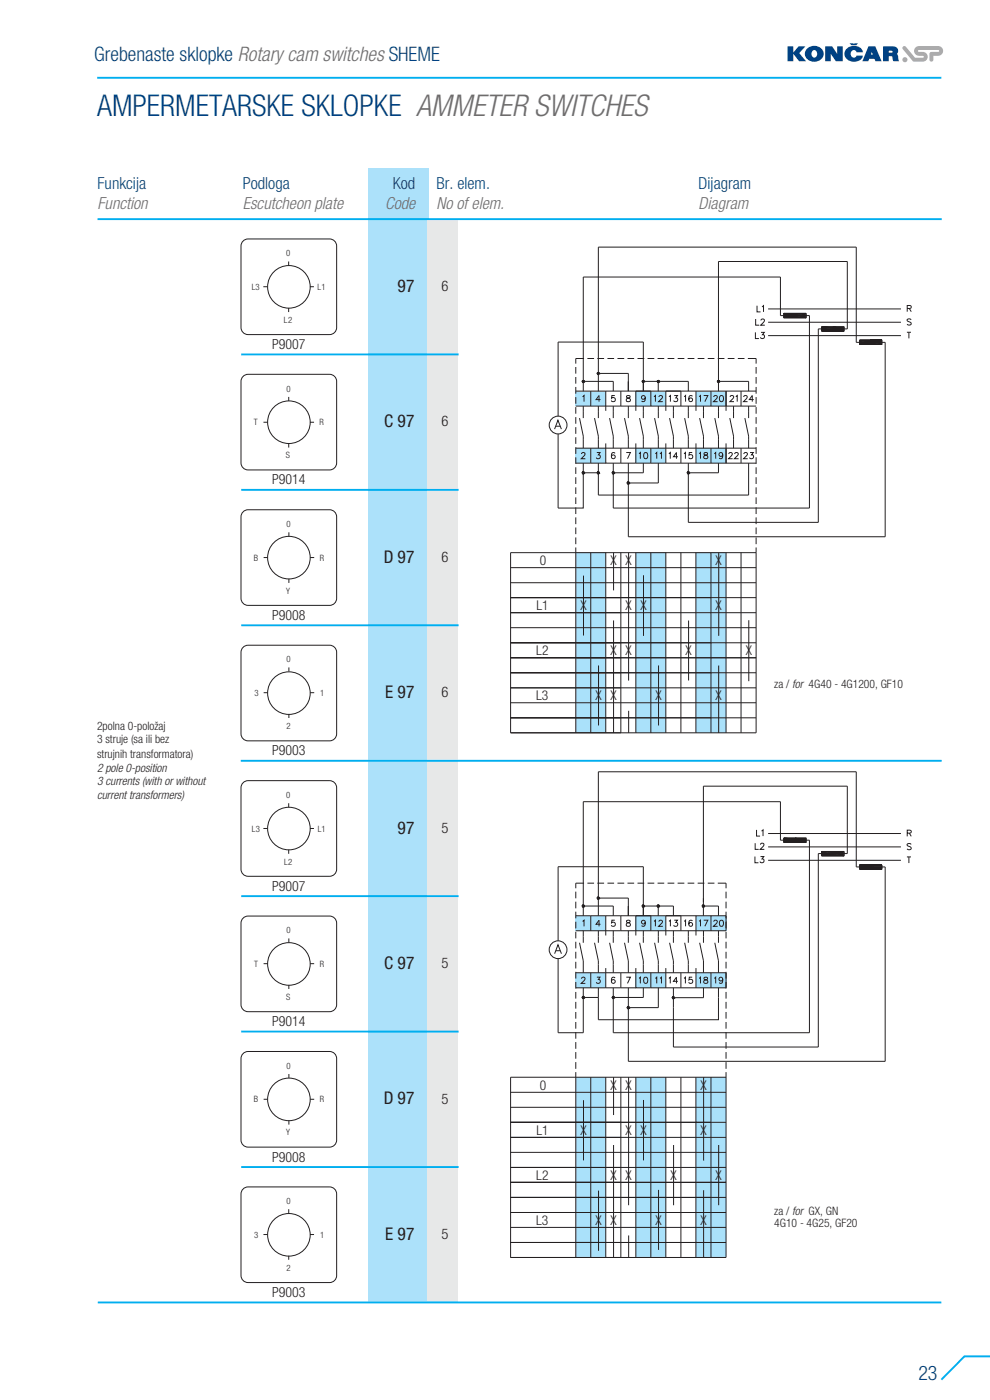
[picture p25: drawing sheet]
<svg xmlns="http://www.w3.org/2000/svg" width="210mm" height="297mm" viewBox="0 0 210 297" stroke-linecap="round" stroke-linejoin="round" font-family="sans-serif">
<defs><g id="words">
<text font-size="6.4" fill="#004183" x="20.6" y="24.5">AMPERMETARSKE SKLOPKE AMMETER SWITCHES</text>
<g font-size="4.2" fill="#004183">
<text x="20" y="12.9">Grebenaste sklopke Rotary cam switches SHEME</text>
<text x="194.8" y="292.7">23</text>
</g>
<g font-size="3.7" fill="#231f20">
<text x="84.3" y="61.9">97</text>
<text x="81.5" y="90.6">C 97</text>
<text x="81.4" y="119.4">D 97</text>
<text x="81.7" y="148.1">E 97</text>
<text x="84.3" y="176.8">97</text>
<text x="81.5" y="205.6">C 97</text>
<text x="81.4" y="234.3">D 97</text>
<text x="81.7" y="263">E 97</text>
</g>
<g font-size="3.5" fill="#004183">
<text x="20.7" y="40">Funkcija</text>
<text x="51.5" y="40.1">Podloga</text>
<text x="83.3" y="40.1">Kod</text>
<text x="92.6" y="40.1">Br. elem.</text>
<text x="148.2" y="40.1">Dijagram</text>
</g>
<g font-size="3.5" fill="#6d6e70">
<text x="20.7" y="44.2">Function</text>
<text x="51.5" y="44.4">Escutcheon plate</text>
<text x="81.7" y="44.4">Code</text>
<text x="92.6" y="44.4">No of elem.</text>
<text x="148.2" y="44.4">Diagram</text>
</g>
<g font-size="3.1" fill="#231f20">
<text x="93.6" y="61.7">6</text>
<text x="93.6" y="90.4">6</text>
<text x="93.6" y="119.2">6</text>
<text x="93.6" y="147.9">6</text>
<text x="93.6" y="176.6">5</text>
<text x="93.6" y="205.4">5</text>
<text x="93.6" y="234.1">5</text>
<text x="93.6" y="262.8">5</text>
</g>
<g font-size="3" fill="#231f20">
<text x="57.7" y="74.1">P9007</text>
<text x="57.7" y="102.8">P9014</text>
<text x="57.7" y="131.5">P9008</text>
<text x="57.7" y="160.2">P9003</text>
<text x="57.7" y="189">P9007</text>
<text x="57.7" y="217.7">P9014</text>
<text x="57.7" y="246.4">P9008</text>
<text x="57.7" y="275.2">P9003</text>
</g>
<g font-size="2.9" fill="#231f20">
<text x="114.5" y="119.9">0</text>
<text x="129.5" y="119.9">X</text>
<text x="132.7" y="119.9">X</text>
<text x="151.8" y="119.9">X</text>
<text x="113.8" y="129.4">L1</text>
<text x="123.1" y="129.4">X</text>
<text x="132.7" y="129.4">X</text>
<text x="135.8" y="129.4">X</text>
<text x="151.8" y="129.4">X</text>
<text x="113.8" y="139">L2</text>
<text x="129.5" y="139">X</text>
<text x="132.7" y="139">X</text>
<text x="145.4" y="139">X</text>
<text x="158.2" y="139">X</text>
<text x="113.7" y="148.5">L3</text>
<text x="126.3" y="148.6">X X</text>
<text x="139" y="148.6">X</text>
<text x="151.8" y="148.6">X</text>
<text x="114.5" y="231.1">0</text>
<text x="129.5" y="231.2">X</text>
<text x="132.7" y="231.2">X</text>
<text x="148.6" y="231.2">X</text>
<text x="113.8" y="240.7">L1</text>
<text x="123.1" y="240.7">X</text>
<text x="132.7" y="240.7">X</text>
<text x="135.8" y="240.7">X</text>
<text x="148.6" y="240.7">X</text>
<text x="113.8" y="250.3">L2</text>
<text x="129.5" y="250.3">X</text>
<text x="132.7" y="250.3">X</text>
<text x="142.2" y="250.3">X</text>
<text x="151.8" y="250.3">X</text>
<text x="113.7" y="259.8">L3</text>
<text x="126.3" y="259.8">X</text>
<text x="129.5" y="259.8">X</text>
<text x="139" y="259.8">X</text>
<text x="148.6" y="259.8">X</text>
</g>
<g font-size="2.5" fill="#231f20">
<text x="164.2" y="145.9">za / for 4G40 - 4G1200, GF10</text>
<text x="20.6" y="154.8">2polna 0-poloæaj</text>
<text x="20.6" y="160.8">strujnih transformatora)</text>
<text x="20.6" y="157.7">3 struje (sa ili bez</text>
<text x="20.6" y="166.5">3 currents (with or without</text>
<text x="20.6" y="163.7">2 pole 0-position</text>
<text x="20.6" y="169.4">current transformers)</text>
<text x="164.2" y="257.8">za / for GX, GN</text>
<text x="164.2" y="260.3">4G10 - 4G25, GF20</text>
</g>
<g font-size="1.8" fill="#231f20">
<text x="60.7" y="54.3">0</text>
<text x="53.4" y="61.5">L3</text>
<text x="67.4" y="61.5">L1</text>
<text x="60.2" y="68.5">L2</text>
<text x="60.7" y="83.1">0</text>
<text x="53.9" y="90.2">T</text>
<text x="67.8" y="90.2">R</text>
<text x="60.6" y="97.2">S</text>
<text x="60.8" y="111.8">0</text>
<text x="53.9" y="118.9">B</text>
<text x="67.8" y="118.9">R</text>
<text x="60.7" y="125.9">Y</text>
<text x="60.8" y="140.5">0</text>
<text x="54" y="147.6">3</text>
<text x="67.9" y="147.6">1</text>
<text x="60.8" y="154.6">2</text>
<text x="60.7" y="169.3">0</text>
<text x="53.4" y="176.4">L3</text>
<text x="67.4" y="176.4">L1</text>
<text x="60.2" y="183.4">L2</text>
<text x="60.8" y="197.9">0</text>
<text x="53.9" y="205.1">T</text>
<text x="67.8" y="205.1">R</text>
<text x="60.7" y="212.1">S</text>
<text x="60.8" y="226.7">0</text>
<text x="53.9" y="233.8">B</text>
<text x="67.8" y="233.8">R</text>
<text x="60.7" y="240.9">Y</text>
<text x="60.7" y="255.4">0</text>
<text x="53.9" y="262.5">3</text>
<text x="67.9" y="262.5">1</text>
<text x="60.7" y="269.6">2</text>
</g>
</g></defs>
<path d="M20.6 16.5h179.1" fill="none" stroke="#00aeef" stroke-width=".4"/>
<path d="M78 35.7h12.8v240.5h-12.8z" fill="#ace1fa"/>
<path d="M90.7 46.6h6.5v229.8h-6.5z" fill="#e7e8e8"/>
<path d="M20.7 46.5h179M51.1 161.4h148.6M20.7 276.3h179M210 287.7h-5.4l-4.9 5" fill="none" stroke="#00aeef" stroke-width=".4"/>
<g fill="#004183">
<path d="M167 9.8h1.3v1.4l1.1-1.4h1.4l-1.3 1.5 1.5 1.7h-1.5l-1.2-1.6v1.6h-1.3z"/>
<path d="M175 9.8h1.5l1.1 1.6v-1.6h1.2v3.2h-1.5l-1.1-1.6v1.6h-1.2z"/>
<path d="M179.7 10.2a2.06 2.06 0 0 1 3.3 .9h-1.3a.65 .65 0 0 0-.8-.5 .65 .65 0 0 0-.5 .8 .64 .64 0 0 0 .5 .8 .64 .64 0 0 0 .8-.4h1.3a1.98 1.98 0 0 1-3.3 .8 1.51 1.51 0 0 1 0-2.4z"/>
<path d="M180.2 9.2h1.8l-.3 .4h-1.1z"/>
</g>
<g fill="#004183">
<path d="M172.3 10.8a.79 .79 0 0 0-.1 .9 .79 .79 0 0 0 .7 .5 .8 .8 0 0 0 .4-1 .8 .8 0 0 0-.8-.5zM171.3 10.2a1.98 1.98 0 0 1 2.3-.3 1.98 1.98 0 0 1 1 2 2.07 2.07 0 0 1-2.1 1.2 2.07 2.07 0 0 1-1.8-1.7l.1-.4z" fill-rule="evenodd"/>
<path d="M188.5 10.8v.4l.8-.1v-.3zM187.3 9.8h2.1a.93 .93 0 0 1 1 .5 .93 .93 0 0 1-.2 1.1l.3 .5 .2 1.1h-1.2l-.3-1-.7-.1v1.1h-1.2z" fill-rule="evenodd"/>
<path d="M184.9 11l-.2 .6h.4zM184.2 9.8h1.5l1.3 3.2h-1.3l-.2-.5h-1.1l-.2 .5h-1.3z" fill-rule="evenodd"/>
</g>
<g fill="#a7a9ac">
<path d="M191.5 10l.3-.2 .3 .1 2 2.3 1.6 .1 .2-.3-.2-.2a1.44 1.44 0 0 1-1.8-.7 1.03 1.03 0 0 1 1-1.3h4.1a1.03 1.03 0 0 1 1 1 1.03 1.03 0 0 1-1 1h-1v.9a.41 .41 0 0 1-.4 .4 .41 .41 0 0 1-.5-.4v-1.3l.2-.3 1.7-.1 .2-.2v-.1l-4.3-.1-.2 .2 .2 .2a1.44 1.44 0 0 1 1.8 .7 1.03 1.03 0 0 1-1 1.4l-2.1-.1-2.1-2.5z"/>
<circle cx="191.9" cy="12.7" r=".54"/>
</g>
<g fill="none" stroke="#231f20" stroke-width=".21">
<path d="M51.7 51l.9-.3h17.3a1.5 1.5 0 0 1 1.5 1.5v17.3a1.5 1.5 0 0 1-1.5 1.5h-17.3a1.5 1.5 0 0 1-1.5-1.5v-17.3l.1-.5zM61.2 55.5v.8M51.7 79.7l.9-.3h17.3a1.5 1.5 0 0 1 1.5 1.5v17.3a1.5 1.5 0 0 1-1.5 1.5h-17.3a1.5 1.5 0 0 1-1.5-1.5v-17.3l.1-.5zM55.9 60.8h.8M61.2 65.3v.9M65.7 60.8h.9M55.9 89.6h.8M61.2 84.2v.9M61.2 94.1v.8M65.7 89.6h.9M51.7 108.4l.9-.3h17.3a1.5 1.5 0 0 1 1.5 1.5v17.3a1.5 1.5 0 0 1-1.5 1.5h-17.3a1.5 1.5 0 0 1-1.5-1.5v-17.3l.1-.4zM55.9 118.3h.9"/>
<path d="M61.3 112.9v.9M65.8 118.3h.8M51.7 137.2l.9-.3h17.3a1.5 1.5 0 0 1 1.5 1.5v17.3a1.5 1.5 0 0 1-1.5 1.5h-17.3a1.5 1.5 0 0 1-1.5-1.5v-17.3l.1-.5zM61.3 122.8v.9M55.9 146.9h.9M61.3 141.6v.8M61.3 151.5v.8M65.8 146.9h.8M51.7 165.9l.9-.3h17.3a1.5 1.5 0 0 1 1.5 1.5v17.3a1.5 1.5 0 0 1-1.5 1.5h-17.3a1.5 1.5 0 0 1-1.5-1.5v-17.3l.1-.5zM55.9 175.7h.8M61.2 170.4v.8M65.7 175.7h.9"/>
<path d="M160.2 178.9v1.3h.7M160.5 176v1.4h.7M161.3 179.2l.1-.2 .4-.1 .2 .3-.8 1h.9M161.5 176.3l.3-.3v1.4M51.4 194.9l.7-.5 .5-.1h17.3a1.5 1.5 0 0 1 1.5 1.5v17.3a1.5 1.5 0 0 1-1.5 1.5h-17.3a1.5 1.5 0 0 1-1.5-1.5v-17.3zM61.2 180.3v.8M61.3 199.1v.8M160.1 181.7v1.3h.8M161.3 181.7h.7l-.4 .5a.44 .44 0 0 1 .4 .4 .44 .44 0 0 1-.3 .5 .44 .44 0 0 1-.5-.3M55.9 204.4h.9M61.3 208.9v.9M65.8 204.4h.8"/>
<path d="M51.7 223.3l.9-.2h17.3a1.5 1.5 0 0 1 1.5 1.5v17.2a1.5 1.5 0 0 1-1.5 1.5h-17.3a1.5 1.5 0 0 1-1.5-1.5v-17.2l.1-.5zM55.9 233.2h.9M61.3 227.8v.9M61.3 237.7v.9M65.8 233.2h.8M51.7 252.1l.9-.3h17.3a1.5 1.5 0 0 1 1.5 1.5v17.3a1.5 1.5 0 0 1-1.5 1.5h-17.3a1.5 1.5 0 0 1-1.5-1.5v-17.3l.1-.5zM61.2 256.5v.9M55.9 261.9h.8M61.2 266.4v.8M65.7 261.9h.9"/>
<circle cx="61.3" cy="60.9" r="4.5"/>
<circle cx="61.3" cy="89.6" r="4.5"/>
<circle cx="61.3" cy="118.3" r="4.5"/>
<circle cx="61.3" cy="147" r="4.5"/>
<circle cx="61.3" cy="175.8" r="4.5"/>
<circle cx="61.3" cy="204.5" r="4.5"/>
<circle cx="61.3" cy="233.2" r="4.5"/>
<circle cx="61.3" cy="261.9" r="4.5"/>
</g>
<g fill="#aae1fa">
<path d="M134.9 228.5h6.4v38.3h-6.4z"/>
<path d="M147.6 228.5h6.4v38.3h-6.4z"/>
<path d="M122.1 228.5h6.4v38.3h-6.4z"/>
<path d="M134.8 206.3h6.4v3.2h-6.4z"/>
<path d="M147.6 206.3h6.4v3.2h-6.4z"/>
<path d="M122.1 206.3h6.4v3.2h-6.4z"/>
<path d="M134.8 194.3h6.4v3.1h-6.4z"/>
<path d="M147.6 194.3h6.4v3.1h-6.4z"/>
<path d="M122.1 194.3h6.4v3.1h-6.4z"/>
</g>
<g fill="none" stroke="#231f20" stroke-width=".21">
<path d="M149.2 166.8h30.5M154 187.3v1.1M154 189.1v1.5M154 191.3v1.4M154 193.4v1.4M154 195.5v1.5M154 197.7v1.4M154 199.8v1.4M182.3 184.3h4.7M187 184.4h-4.7h4.7M154 201.9v1.4M154 204v1.4"/>
<path d="M154 206.2v1.4M154 208.3v1.4M154 210.4v1.4M154 212.5v1.5M154 214.7v1.4M154 216.8v1.4M154 218.9v1.4M108.3 238.1h45.7M108.3 234.9h45.7M108.3 231.7h45.7M122.1 228.5v38.3M125.3 228.5v38.3"/>
<path d="M131.7 228.5v38.3M134.9 228.5v38.3M141.2 228.5v38.3M142.8 222.1h30.8M147.6 228.5v38.3M150.8 228.5v38.3M154 227.4v39.4h-45.7v-38.3h45.7M154 221.1v1.4M154 223.2v1.4M154 225.3v1.4M108.3 244.5h45.7M108.3 247.6h45.7"/>
<path d="M108.3 241.3h45.7M108.3 254h45.7M108.3 257.2h45.7M127 252.6v12.7M130.1 242.9v23.9M139.7 252.4v12.7M149.2 252.5v14.3M154 250.8h-45.7M108.3 263.6h45.7M108.3 260.4h45.7M133.3 262.1v4.7"/>
</g>
<path d="M182.3 183.9l4.7 .4h-4.7z" fill="#231f20"/>
<path d="M182.3 183.9l4.7 .5h-4.7z" fill="none" stroke="#231f20" stroke-width=".21"/>
<path d="M182.3 183.9h4.7v.4z" fill="#231f20"/>
<path d="M174.2 181.5h4.8M179 181.5h-4.7h4.7M182.3 183.4h4.7M182.3 183.9h4.7v.5zM182.3 183.9l4.7-.4v.4zM182.3 183.5h4.7zM182.3 183.5h4.7l-4.7 .4z" fill="none" stroke="#231f20" stroke-width=".21"/>
<path d="M182.3 183.6h4.7" fill="none" stroke="#231f20" stroke-width=".44"/>
<path d="M174.2 181l4.8 .5h-4.8z" fill="#231f20"/>
<path d="M174.3 181.1l4.7 .4h-4.7z" fill="none" stroke="#231f20" stroke-width=".21"/>
<path d="M174.2 181h4.8v.5z" fill="#231f20"/>
<path d="M166.2 178.6h4.7M171 178.7h-4.8h4.8M174.2 180.6h4.8M174.3 180.6h4.7zM174.3 180.6h4.7l-4.7 .5zM174.3 181.1h4.7v.4zM174.3 181.1l4.7-.5v.5z" fill="none" stroke="#231f20" stroke-width=".21"/>
<path d="M174.2 180.8h4.8" fill="none" stroke="#231f20" stroke-width=".44"/>
<path d="M166.2 178.2l4.7 .4h-4.7z" fill="#231f20"/>
<path d="M166.2 178.2l4.8 .5h-4.8z" fill="none" stroke="#231f20" stroke-width=".21"/>
<path d="M166.2 178.2h4.7v.4z" fill="#231f20"/>
<g fill="none" stroke="#231f20" stroke-width=".21">
<path d="M123.7 170.1v24.2M149.2 166.8v27.5M162.9 176.8h28.2M162.9 179.7h28.2M165.5 170.1v8.1M166.2 177.8l4.8 .4h-4.8zM166.2 178.2h4.8v.5zM166.2 177.8v.4M168.6 177.8h2.4v.4zM171 177.8v.4M181.6 163.7h-54.7v30.6M122.1 189.1v1.5"/>
<path d="M122.1 191.3v1.4M122.1 193.4v1.4M122.1 195.5v1.5M122.1 197.7v1.4M122.1 199.8v1.4M122.1 194.3h31.9v3.1h-31.9M122.9 200l.8 3.8v2.5M123.7 197.4v2.6M123.9 187.3h-1.8v1.1M124.6 187.3h1.4M125.3 194.3v3.1M126.1 200l.8 3.8v2.5"/>
<path d="M126.7 187.3h1.4M126.9 197.4v2.6M127.4 196.1h-1l.7-.9v1.3M128.5 194.3v4.1M128.8 187.3h1.5M129.3 200l.8 3.8v2.5M130.1 192.2v2.1M130.1 197.4v2.6M130.4 195.2h-.6l-.1 .6a.46 .46 0 0 1 .7 0 .46 .46 0 0 1-.1 .6 .46 .46 0 0 1-.6-.1M131 187.3h1.4M131.7 194.3v3.1M132.5 200l.8 3.8v2.5"/>
<path d="M133.1 187.3h1.4M133.3 190.5v3.8M133.3 197.4v2.6M134.9 194.3v4.1M135.2 187.3h1.4M135.7 200l.8 3.8v2.5M136.5 192.2v2.1M136.5 197.4v2.6M136.5 183.9h-18.1v15.7M136.9 195.6a.41 .41 0 0 1-.6 .3 .41 .41 0 0 1-.1-.6 .41 .41 0 0 1 .6 .1l.1 .2a.6 .6 0 0 1-.5 .9l-.3-.2M137.3 187.3h1.5M138 194.3v3.1"/>
<path d="M138.7 195.4l.3-.2v1.3M138.8 200l.8 3.8v2.5M139.5 187.3h1.4M139.6 192.2v2.1M139.6 197.4v2.6M139.8 195.5l.2-.3 .5 .2-.2 .5-.6 .6h.9M141.2 194.3v4.1M141.6 187.3h1.4M141.9 195.4l.3-.2v1.3M142 200l.8 3.8v2.5M142.8 192.2v2.1M142.8 197.4v2.6"/>
<path d="M143 195.2h.7l-.4 .5a.43 .43 0 0 1 .4 .7 .43 .43 0 0 1-.8-.1M143.7 187.3h1.5M144.4 194.3v3.1M145.1 195.4l.3-.2v1.3M145.2 200l.8 3.8v2.5M145.9 187.3h1.4M146 197.4v2.6M146.8 195.4v-.1a.64 .64 0 0 0-.8 .4 .64 .64 0 0 0 .5 .8 .4 .4 0 0 0 .4-.4 .4 .4 0 0 0-.4-.4 .4 .4 0 0 0-.4 .4M147.6 194.3v4.1M148 187.3h1.4M148.3 195.4l.3-.2v1.3M148.4 200l.8 3.8v2.5"/>
<path d="M149.2 197.4v2.6M149.3 195.2h.8l-.6 1.3M150.1 187.3h1.4M150.8 194.3v3.1M151.4 195.5l.2-.3 .4 .1 .1 .1-.1 .5-.7 .6h.9M151.6 200l.8 3.8v2.5M152.2 187.3h1.8M152.4 192.2v2.1M152.4 197.4v2.6M152.8 195.3l.2-.1a.67 .67 0 0 1 .5 .7 .67 .67 0 0 1-.5 .6 .81 .81 0 0 1-.2-1.2zM162.9 182.5h28.2M117.6 202.3l.8-1.9 .7 1.9"/>
<path d="M117.9 201.7h.9M118.4 203.4v15.7M122.1 209.5h12.8M122.1 206.3h31.9v3.2h-16M122.1 201.9v1.4M122.1 204v1.4M122.1 206.2v1.4M122.1 208.3v1.4M122.1 210.4v1.4M122.1 212.5v1.5M122.1 214.7v1.4M122.1 216.8v1.4"/>
<path d="M122.1 218.9v1.4M123.3 207.6l.2-.3h.3l.3 .3-.8 1h.9M123.7 209.5v2.1M125.3 206.3v3.2M126.6 207.3h.7l-.4 .5a.43 .43 0 0 1 .3 .7 .43 .43 0 0 1-.7-.1M126.9 209.5v2.1M128.5 205.4v4.1M130.1 219.1h41.6M130.1 209.5v2.1M130.4 207.5l-.2-.2a.7 .7 0 0 0-.5 .6 .7 .7 0 0 0 .4 .7 .4 .4 0 0 0 .4-.4 .4 .4 0 0 0-.4-.4 .4 .4 0 0 0-.4 .4M131.7 206.3v3.2M132.8 207.3h.9l-.6 1.3"/>
<path d="M133.3 209.5v4.2M134.9 205.4v4.1h3.1M135.5 207.5l.3-.2v1.3M136.5 209.5v2.1M136.7 207.4l.2-.1a.68 .68 0 0 1 .5 .6 .68 .68 0 0 1-.5 .7 .85 .85 0 0 1-.2-1.2zM138 206.3v3.2M139 207.5l.3-.2v1.3M139.6 209.5v4.2M140 207.5l.3-.2v1.3M141.2 205.4v4.1M141.9 207.5l.3-.2v1.3M142.8 209.5v4.2"/>
<path d="M143.8 208.2h-1l.7-.9v1.3M144.4 206.3v3.2M145.1 207.5l.3-.2v1.3M146.8 207.3h-.6l-.1 .6a.46 .46 0 0 1 .7 0 .46 .46 0 0 1-.1 .7 .46 .46 0 0 1-.6-.2M147.6 205.4v4.1M148.3 207.5l.3-.2v1.3M149.2 209.5v2.1M149.4 207.4v.3l.6 .2 .1 .3a.42 .42 0 0 1-.5 .4 .42 .42 0 0 1-.3-.6l.8-.4-.1-.2zM150.8 206.3v3.2M151.5 207.5l.3-.2v1.3M152.4 209.5v2.1M153.3 207.7a.41 .41 0 0 1-.6 .4 .41 .41 0 0 1-.1-.6 .41 .41 0 0 1 .6 0l.1 .2a.61 .61 0 0 1-.5 .9l-.2-.2"/>
<path d="M122.1 221.1v1.4M122.1 223.2v1.4M122.1 225.3v1.4M122.1 227.4v1.1M123.8 233.4v12.8M130.1 228.5v8M133.3 225.1h54.5M133.3 228.5v27.2M136.5 233.3v12.9M149.2 228.5v17.7M142.9 242.9v12.8"/>
</g>
<path d="M166.2 178h4.7" fill="none" stroke="#231f20" stroke-width=".44"/>
<path d="M123.5 211.4l.4 .1h-.5z" fill="#231f20"/>
<path d="M123.6 211.4l.4 .2h-.5z" fill="none" stroke="#231f20" stroke-width=".21"/>
<path d="M123.5 211.4h.3l.1 .1z" fill="#231f20"/>
<path d="M123.6 211.4h.3l.1 .2z" fill="none" stroke="#231f20" stroke-width=".21"/>
<path d="M123.5 211.4h.3z" fill="#231f20"/>
<path d="M123.6 211.4h.3z" fill="none" stroke="#231f20" stroke-width=".21"/>
<g fill="#231f20">
<path d="M123.4 211.5h.3v.3z"/>
<path d="M123.4 211.5l.3 .3z"/>
</g>
<path d="M123.5 211.6h.2v.2z" fill="none" stroke="#231f20" stroke-width=".21"/>
<g fill="#231f20">
<path d="M123.7 211.5h.2l-.1 .2z"/>
<path d="M123.7 211.5l.1 .2-.1 .1z"/>
</g>
<g fill="none" stroke="#231f20" stroke-width=".21">
<path d="M123.7 170.1h41.8M165.5 178.2h.7v.5h4.8v-.5h.7v40.9M166.2 177.8h4.8M179.7 166.8v14.3h-.7M181.6 163.7v20.2h.7v.5h4.7v-.9h-4.7v.4M192.4 176.7h.8v-.5l-.8-.1v1.3M192.9 176.7l.4 .7M193.3 179.1l-.3-.2-.5 .1v.4l.6 .3 .2 .4-.3 .2-.6-.2M123.6 192h.3v.4h-.3zM123.7 192.2h6.4M136.5 183.9v8.3M174.3 181.1h-.7v41"/>
<path d="M174.3 180.6h4.7v.9h-4.7zM187 183.9h.8v41.2M192.4 181.8h.8M192.8 181.8v1.3M123.6 211.4h.3l.1 .2h-.3v.2h.2l.1-.2-.1 .2h-.3zM126.9 211.6h-3.2v7.5h-5.3M130.1 211.6v7.5M133.3 213.7v11.4M142.8 213.7v8.4"/>
</g>
<path d="M123.5 192l.4 .2h-.5z" fill="#231f20"/>
<path d="M123.6 192l.4 .2h-.5z" fill="none" stroke="#231f20" stroke-width=".21"/>
<path d="M123.5 192h.3l.1 .2z" fill="#231f20"/>
<path d="M123.6 192h.3l.1 .2z" fill="none" stroke="#231f20" stroke-width=".21"/>
<path d="M123.5 192h.3z" fill="#231f20"/>
<path d="M123.6 192h.3z" fill="none" stroke="#231f20" stroke-width=".21"/>
<g fill="#231f20">
<path d="M123.4 192.2h.3v.2z"/>
<path d="M123.4 192.2l.3 .2z"/>
</g>
<path d="M123.5 192.2h.2v.2z" fill="none" stroke="#231f20" stroke-width=".21"/>
<g fill="#231f20">
<path d="M123.7 192.2h.2l-.1 .1z"/>
<path d="M123.7 192.2l.1 .1-.1 .1z"/>
</g>
<path d="M123.7 192.2h.3l-.1 .2h-.2zM126.9 190.5h6.4" fill="none" stroke="#231f20" stroke-width=".21"/>
<path d="M126.7 190.3l.4 .2h-.5z" fill="#231f20"/>
<path d="M126.7 190.3l.4 .2h-.4z" fill="none" stroke="#231f20" stroke-width=".21"/>
<path d="M126.7 190.3h.3l.1 .2z" fill="#231f20"/>
<path d="M126.7 190.3h.4v.2z" fill="none" stroke="#231f20" stroke-width=".21"/>
<path d="M126.7 190.3h.3z" fill="#231f20"/>
<path d="M126.7 190.3h.4z" fill="none" stroke="#231f20" stroke-width=".21"/>
<g fill="#231f20">
<path d="M126.6 190.5h.3v.2z"/>
<path d="M126.6 190.5l.3 .2z"/>
</g>
<path d="M126.7 190.5h.2v.3z" fill="none" stroke="#231f20" stroke-width=".21"/>
<g fill="#231f20">
<path d="M126.9 190.5h.2l-.1 .1z"/>
<path d="M126.9 190.5l.1 .1-.1 .1z"/>
</g>
<path d="M126.7 190.3h.4v.2h-.2v.3l.2-.1v-.2l-.2 .3-.2-.1zM129.9 211.4h.4v.4h-.4zM130.1 211.6h6.4" fill="none" stroke="#231f20" stroke-width=".21"/>
<path d="M129.9 211.4l.4 .1h-.5z" fill="#231f20"/>
<path d="M129.9 211.4l.4 .2h-.5z" fill="none" stroke="#231f20" stroke-width=".21"/>
<path d="M129.9 211.4h.3l.1 .1z" fill="#231f20"/>
<path d="M129.9 211.4h.4v.2z" fill="none" stroke="#231f20" stroke-width=".21"/>
<path d="M129.9 211.4h.3z" fill="#231f20"/>
<path d="M129.9 211.4h.4z" fill="none" stroke="#231f20" stroke-width=".21"/>
<g fill="#231f20">
<path d="M129.8 211.5h.2v.3z"/>
<path d="M129.8 211.5l.2 .3z"/>
</g>
<path d="M129.8 211.6h.3v.2z" fill="none" stroke="#231f20" stroke-width=".21"/>
<g fill="#231f20">
<path d="M130 211.5h.3l-.1 .2z"/>
<path d="M130 211.5l.2 .2-.2 .1z"/>
</g>
<path d="M130.1 211.6h.2l-.2 .2zM133.3 213.7h6.3" fill="none" stroke="#231f20" stroke-width=".21"/>
<path d="M133 213.5l.5 .2h-.5z" fill="#231f20"/>
<path d="M133.1 213.6l.4 .1h-.5z" fill="none" stroke="#231f20" stroke-width=".21"/>
<path d="M133 213.5h.4l.1 .2z" fill="#231f20"/>
<path d="M133.1 213.6h.3l.1 .1z" fill="none" stroke="#231f20" stroke-width=".21"/>
<path d="M133 213.5h.4z" fill="#231f20"/>
<path d="M133.1 213.6h.3z" fill="none" stroke="#231f20" stroke-width=".21"/>
<g fill="#231f20">
<path d="M133 213.7h.2v.2z"/>
<path d="M133 213.7l.2 .2z"/>
</g>
<path d="M133 213.7h.3v.3z" fill="none" stroke="#231f20" stroke-width=".21"/>
<g fill="#231f20">
<path d="M133.2 213.7h.3l-.1 .2z"/>
<path d="M133.2 213.7l.2 .2h-.2z"/>
</g>
<path d="M136.5 192.2h6.3M133.1 213.6h.3l.1 .1h-.2v.3l.1-.1 .1-.2-.1 .2h-.3z" fill="none" stroke="#231f20" stroke-width=".21"/>
<path d="M136.2 192l.4 .2h-.4z" fill="#231f20"/>
<path d="M136.3 192l.4 .2h-.5z" fill="none" stroke="#231f20" stroke-width=".21"/>
<path d="M136.2 192h.4v.2z" fill="#231f20"/>
<path d="M136.3 192h.3l.1 .2z" fill="none" stroke="#231f20" stroke-width=".21"/>
<path d="M136.2 192h.4z" fill="#231f20"/>
<path d="M136.3 192h.3z" fill="none" stroke="#231f20" stroke-width=".21"/>
<g fill="#231f20">
<path d="M136.2 192.2h.2v.2z"/>
<path d="M136.2 192.2l.2 .2z"/>
</g>
<path d="M136.2 192.2h.3v.2z" fill="none" stroke="#231f20" stroke-width=".21"/>
<g fill="#231f20">
<path d="M136.4 192.2h.2v.1z"/>
<path d="M136.4 192.2l.2 .1-.2 .1z"/>
</g>
<path d="M136.3 192h.3l.1 .2h-.2v.2h.1l.1-.2-.2 .2h-.2zM139.5 192h.3v.4l-.4-.1z" fill="none" stroke="#231f20" stroke-width=".21"/>
<path d="M139.4 192l.4 .2h-.5z" fill="#231f20"/>
<path d="M139.5 192l.4 .2h-.5z" fill="none" stroke="#231f20" stroke-width=".21"/>
<path d="M139.4 192h.3l.1 .2z" fill="#231f20"/>
<path d="M139.5 192h.3l.1 .2z" fill="none" stroke="#231f20" stroke-width=".21"/>
<path d="M139.4 192h.3z" fill="#231f20"/>
<path d="M139.5 192h.3z" fill="none" stroke="#231f20" stroke-width=".21"/>
<g fill="#231f20">
<path d="M139.3 192.2h.3v.2z"/>
<path d="M139.3 192.2l.3 .2z"/>
</g>
<path d="M139.4 192.2h.2v.2z" fill="none" stroke="#231f20" stroke-width=".21"/>
<g fill="#231f20">
<path d="M139.6 192.2h.2l-.1 .1z"/>
<path d="M139.6 192.2l.1 .1-.1 .1z"/>
</g>
<path d="M139.6 192.2h.3l-.1 .2h-.2zM142.7 211.5h.3v.3h-.3zM142.8 211.6h6.4" fill="none" stroke="#231f20" stroke-width=".21"/>
<path d="M142.6 211.4l.4 .2h-.5z" fill="#231f20"/>
<path d="M142.7 211.5l.4 .1h-.5z" fill="none" stroke="#231f20" stroke-width=".21"/>
<path d="M142.6 211.4h.3l.1 .2z" fill="#231f20"/>
<path d="M142.7 211.5h.3l.1 .1z" fill="none" stroke="#231f20" stroke-width=".21"/>
<path d="M142.6 211.4h.3z" fill="#231f20"/>
<path d="M142.7 211.5h.3z" fill="none" stroke="#231f20" stroke-width=".21"/>
<g fill="#231f20">
<path d="M142.5 211.6h.3v.2z"/>
<path d="M142.5 211.6l.3 .2z"/>
</g>
<path d="M142.6 211.6h.2v.3z" fill="none" stroke="#231f20" stroke-width=".21"/>
<g fill="#231f20">
<path d="M142.8 211.6h.2l-.1 .2z"/>
<path d="M142.8 211.6l.1 .2h-.1z"/>
</g>
<path d="M149.2 192.2h3.2M142.8 211.6h.3l-.3 .3z" fill="none" stroke="#231f20" stroke-width=".21"/>
<path d="M149 192l.4 .2h-.5z" fill="#231f20"/>
<path d="M149 192l.4 .2h-.4z" fill="none" stroke="#231f20" stroke-width=".21"/>
<path d="M149 192h.3l.1 .2z" fill="#231f20"/>
<path d="M149 192h.4v.2z" fill="none" stroke="#231f20" stroke-width=".21"/>
<path d="M149 192h.3z" fill="#231f20"/>
<path d="M149 192h.4z" fill="none" stroke="#231f20" stroke-width=".21"/>
<g fill="#231f20">
<path d="M148.9 192.2h.2v.2z"/>
<path d="M148.9 192.2l.2 .2z"/>
</g>
<path d="M149 192.2h.2v.2z" fill="none" stroke="#231f20" stroke-width=".21"/>
<g fill="#231f20">
<path d="M149.1 192.2h.3l-.1 .1z"/>
<path d="M149.1 192.2l.2 .1-.2 .1z"/>
</g>
<g fill="none" stroke="#231f20" stroke-width=".21">
<path d="M160.2 70.5v1.3h.8M160.3 67.7v1.3h.7M160.6 64.9v1.3h.7M161.4 68l.1-.2 .4-.1 .2 .3-.8 1h.9M161.4 70.5h.7l-.4 .5a.44 .44 0 0 1 .4 .4 .44 .44 0 0 1-.3 .5 .44 .44 0 0 1-.5-.3M161.6 65.1l.3-.2v1.3M123.6 195.4l.3-.2v1.3M132.9 195.3v.3l.6 .2 .2 .3a.43 .43 0 0 1-.5 .4 .43 .43 0 0 1-.3-.6l.7-.4v-.2zM149 192h.4v.4h-.4zM149.2 192.2h.2v.2h-.2zM126.9 211.6v4.7h25.5v-4.7M128.5 228.5v38.3"/>
<path d="M138 228.5v38.3M144.4 228.5v38.3M152.4 242.9v12.8"/>
<circle cx="118.4" cy="201.5" r="1.89"/>
</g>
<g fill="#aae1fa">
<path d="M134.9 117.2h6.3v38.3h-6.3z"/>
<path d="M147.6 117.2h6.4v38.3h-6.4z"/>
<path d="M122.1 117.2h6.4v38.3h-6.4z"/>
<path d="M134.8 95.1h6.4v3.1h-6.4z"/>
<path d="M147.6 95.1h6.4v3.1h-6.4z"/>
<path d="M122.1 95.1h6.4v3.1h-6.4z"/>
<path d="M134.8 83h6.4v3.1h-6.4z"/>
<path d="M147.6 83h6.4v3.1h-6.4z"/>
<path d="M122.1 83h6.4v3.1h-6.4z"/>
</g>
<g fill="none" stroke="#231f20" stroke-width=".21">
<path d="M126.9 52.4h54.7M160.4 76v1.1M160.4 77.9v1.4M160.4 80v1.4M162.9 71.2h28.2M162.9 68.4h28.2M162.9 65.5h28.2M182.3 72.6h4.7v.5zM182.3 72.6l4.7 .5h-2.3zM182.3 72.6l2.4 .5h-2.4zM160.4 82.1v1.4M160.4 84.2v1.5"/>
<path d="M160.4 86.4v1.4M160.4 88.5v1.4M160.4 90.6v1.4M160.4 92.7v1.5M160.4 94.9v1.4M160.4 97v1.4M160.4 99.1v1.4M122.1 117.2v38.3M125.3 117.2v38.3M130.1 117.2v8M131.7 117.2v38.3M133.3 113.9h54.5"/>
<path d="M133.3 117.2v27.2M134.9 117.2v38.3M141.2 117.2v38.3M147.6 117.2v38.3M150.8 117.2v38.3M152.4 117.2v17.7M154 117.2v38.3M157.2 117.2v38.3M160.4 116.1v1.1h-52.1v38.3h52.1M160.4 101.2v1.5M160.4 103.4v1.4M160.4 105.5v1.4"/>
<path d="M160.4 107.6v1.4M160.4 109.8v1.4M160.4 111.9v1.4M160.4 114v1.4M108.3 139.5h52.1M108.3 130h52.1M108.3 126.8h52.1M108.3 120.4h52.1M108.3 123.6h52.1M108.3 136.4h52.1M108.3 133.2h52.1M123.8 122.1v12.7"/>
<path d="M130.1 131.6v23.9M136.5 122v12.9M146.1 131.6v12.8M158.8 131.6v12.9M108.3 152.3h52.1M108.3 149.1h52.1M108.3 145.9h52.1M108.3 142.7h52.1M127 141.2v12.7M133.3 150.8v4.7M139.7 141.2v12.7M152.4 141.2v14.3"/>
</g>
<path d="M182.3 72.8h4.7" fill="none" stroke="#231f20" stroke-width=".44"/>
<path d="M182.3 72.6l4.7-.5v.5z" fill="#231f20"/>
<path d="M182.3 72.6l4.7-.4v.4z" fill="none" stroke="#231f20" stroke-width=".21"/>
<path d="M182.3 72.1h4.7l-4.7 .5z" fill="#231f20"/>
<path d="M174.2 70.2h4.8M179 70.2h-4.7h4.7M182.3 72.1h4.7M182.3 72.2h4.7zM182.3 72.2h4.7l-4.7 .4z" fill="none" stroke="#231f20" stroke-width=".21"/>
<path d="M174.2 69.7l4.8 .5h-4.8z" fill="#231f20"/>
<path d="M174.3 69.8l4.7 .4h-4.7z" fill="none" stroke="#231f20" stroke-width=".21"/>
<path d="M174.2 69.7h4.8v.5z" fill="#231f20"/>
<path d="M166.2 67.3h4.7M166.2 66.9l4.8 .5h-4.8zM166.2 66.9h4.8v.5zM171 67.4h-4.8h4.8M174.3 69.3l4.7 .5h-4.7zM174.3 69.8h4.7v.4zM176.7 69.3h2.3v.5z" fill="none" stroke="#231f20" stroke-width=".21"/>
<path d="M166.2 67.1h4.7M174.2 69.5h4.8" fill="none" stroke="#231f20" stroke-width=".44"/>
<path d="M166.2 66.4l4.7 .5h-4.7z" fill="#231f20"/>
<path d="M166.2 66.4h4.7M166.2 66.5l4.8 .4h-4.8zM166.2 66.5h4.8h-4.8" fill="none" stroke="#231f20" stroke-width=".21"/>
<path d="M166.2 66.4h4.7v.5z" fill="#231f20"/>
<g fill="none" stroke="#231f20" stroke-width=".21">
<path d="M123.7 58.8v22.1M126.9 52.4v26.8M152.4 55.5v25.4M118.4 72.6v15.7M122.1 76v1.1M122.1 77.9v1.4M122.1 80v1.4M136.5 72.6v8.3M166.2 66.5h4.8v.4zM171.7 66.9v40.9h-41.6M173.6 69.8v41h-27.6M118.4 92.1v15.7h5.3v-7.5"/>
<path d="M122.1 82.1v1.4M122.1 84.2v1.5M122.1 86.4v1.4M122.1 88.5v1.4M122.1 90.6v1.4M122.1 92.7v1.5M122.1 94.9v1.4M122.1 97v1.4M122.1 99.1v1.4M123.7 98.2v2.1M126.9 98.2v6.8h31.9M130.1 98.2v2.1h6.4v-2.1"/>
<path d="M131.7 86.1h28.7M131.7 95.1h28.7M133.3 98.2v4.3M139.6 98.2v4.3M144.4 98.2h16M144.4 83h16M146 98.2v2.1h6.4M148.3 84.1l.3-.2v1.3M148.3 96.3l.3-.3v1.3M148.4 88.7l.8 3.8M149.3 83.9h.8l-.6 1.3M149.4 96.1v.3l.6 .2 .1 .3a.42 .42 0 0 1-.5 .4 .42 .42 0 0 1-.3-.5l.8-.5-.1-.2z"/>
<path d="M122.1 101.2v1.5M122.1 103.4v1.4M122.1 105.5v1.4M122.1 107.6v1.4M122.1 109.8v1.4M122.1 111.9v1.4M122.1 114v1.4M122.1 116.1v1.1M123.7 100.3h3.2"/>
</g>
<path d="M123.5 100.1l.4 .1h-.5z" fill="#231f20"/>
<path d="M123.6 100.1l.4 .2h-.5z" fill="none" stroke="#231f20" stroke-width=".21"/>
<path d="M123.5 100.1h.3l.1 .1z" fill="#231f20"/>
<path d="M123.6 100.1h.3l.1 .2z" fill="none" stroke="#231f20" stroke-width=".21"/>
<path d="M123.5 100.1h.3z" fill="#231f20"/>
<path d="M123.6 100.1h.3z" fill="none" stroke="#231f20" stroke-width=".21"/>
<g fill="#231f20">
<path d="M123.4 100.2h.3v.3z"/>
<path d="M123.4 100.2l.3 .3z"/>
</g>
<path d="M123.5 100.3h.2v.2z" fill="none" stroke="#231f20" stroke-width=".21"/>
<g fill="#231f20">
<path d="M123.7 100.2h.2l-.1 .2z"/>
<path d="M123.7 100.2l.1 .2-.1 .1z"/>
</g>
<path d="M123.6 100.1h.3l.1 .2h-.3v.2h.2l.1-.2-.1 .2h-.3zM126.7 100.1h.4v.4h-.4zM130.1 100.3v7.5" fill="none" stroke="#231f20" stroke-width=".21"/>
<path d="M126.7 100.1l.4 .1h-.5z" fill="#231f20"/>
<path d="M126.7 100.1l.4 .2h-.4z" fill="none" stroke="#231f20" stroke-width=".21"/>
<path d="M126.7 100.1h.3l.1 .1z" fill="#231f20"/>
<path d="M126.7 100.1h.4v.2z" fill="none" stroke="#231f20" stroke-width=".21"/>
<path d="M126.7 100.1h.3z" fill="#231f20"/>
<path d="M126.7 100.1h.4z" fill="none" stroke="#231f20" stroke-width=".21"/>
<g fill="#231f20">
<path d="M126.6 100.2h.3v.3z"/>
<path d="M126.6 100.2l.3 .3z"/>
</g>
<path d="M126.7 100.3h.2v.2z" fill="none" stroke="#231f20" stroke-width=".21"/>
<g fill="#231f20">
<path d="M126.9 100.2h.2l-.1 .2z"/>
<path d="M126.9 100.2l.1 .2-.1 .1z"/>
</g>
<path d="M126.9 100.3h.2l-.2 .2z" fill="none" stroke="#231f20" stroke-width=".21"/>
<path d="M129.9 100.1l.4 .1h-.5z" fill="#231f20"/>
<path d="M129.9 100.1l.4 .2h-.5z" fill="none" stroke="#231f20" stroke-width=".21"/>
<path d="M129.9 100.1h.3l.1 .1z" fill="#231f20"/>
<path d="M129.9 100.1h.4v.2z" fill="none" stroke="#231f20" stroke-width=".21"/>
<path d="M129.9 100.1h.3z" fill="#231f20"/>
<path d="M129.9 100.1h.4z" fill="none" stroke="#231f20" stroke-width=".21"/>
<g fill="#231f20">
<path d="M129.8 100.2h.2v.3z"/>
<path d="M129.8 100.2l.2 .3z"/>
</g>
<path d="M129.8 100.3h.3v.2z" fill="none" stroke="#231f20" stroke-width=".21"/>
<g fill="#231f20">
<path d="M130 100.2h.3l-.1 .2z"/>
<path d="M130 100.2l.2 .2-.2 .1z"/>
</g>
<path d="M129.9 100.1h.4v.2h-.2v.2h.2v-.2v.2h-.4zM139.6 102.5h-6.3v11.4M145.9 100.1h.3v.4h-.3zM146 100.3v10.5" fill="none" stroke="#231f20" stroke-width=".21"/>
<path d="M145.8 100.1l.4 .1h-.5z" fill="#231f20"/>
<path d="M145.9 100.1l.3 .2h-.4z" fill="none" stroke="#231f20" stroke-width=".21"/>
<path d="M145.8 100.1h.3l.1 .1z" fill="#231f20"/>
<path d="M145.9 100.1h.3v.2z" fill="none" stroke="#231f20" stroke-width=".21"/>
<path d="M145.8 100.1h.3z" fill="#231f20"/>
<path d="M145.9 100.1h.3z" fill="none" stroke="#231f20" stroke-width=".21"/>
<g fill="#231f20">
<path d="M145.7 100.2h.2v.3z"/>
<path d="M145.7 100.2l.2 .3z"/>
</g>
<path d="M145.8 100.3h.2v.2z" fill="none" stroke="#231f20" stroke-width=".21"/>
<g fill="#231f20">
<path d="M145.9 100.2h.3l-.1 .2z"/>
<path d="M145.9 100.2l.2 .2-.2 .1z"/>
</g>
<g fill="none" stroke="#231f20" stroke-width=".21">
<path d="M126.9 79.2h6.4M117.6 91l.7-1.9 .8 1.9M117.9 90.4h.9M122.1 98.2h6.4M122.1 95.1h9.6v3.1M122.1 83h3.2M122.1 86.1h9.6M122.9 88.7l.8 3.8v2.6M123.3 96.3l.2-.3h.3l.3 .3-.8 1h.9M123.7 86.1v2.6M123.7 80.9h6.4M125.3 95.1v3.1"/>
<path d="M126.1 88.7l.8 3.8v2.6M126.6 96h.7l-.4 .5a.43 .43 0 0 1 .3 .7 .43 .43 0 0 1-.7-.1M126.9 87.4v1.3M128.5 94.1v4.1h3.2M129.3 88.7l.8 3.8v2.6M130.1 87.4v1.3M130.4 96.2v-.1a.64 .64 0 0 0-.8 .4 .64 .64 0 0 0 .5 .8 .41 .41 0 0 0 .4-.4 .41 .41 0 0 0-.4-.4 .41 .41 0 0 0-.4 .4M131.7 83h3.2M131.7 98.2h3.2M132.5 88.7l.8 3.8M132.8 96h.9l-.6 1.3M146 100.3h.2v.2h-.2z"/>
</g>
<path d="M123.5 80.7l.4 .2h-.5z" fill="#231f20"/>
<path d="M123.6 80.8l.4 .1h-.5z" fill="none" stroke="#231f20" stroke-width=".21"/>
<path d="M123.5 80.7h.3l.1 .2z" fill="#231f20"/>
<path d="M123.6 80.8h.3l.1 .1z" fill="none" stroke="#231f20" stroke-width=".21"/>
<path d="M123.5 80.7h.3z" fill="#231f20"/>
<path d="M123.6 80.8h.3z" fill="none" stroke="#231f20" stroke-width=".21"/>
<g fill="#231f20">
<path d="M123.4 80.9h.3v.2z"/>
<path d="M123.4 80.9l.3 .2z"/>
</g>
<path d="M123.5 80.9h.2v.2z" fill="none" stroke="#231f20" stroke-width=".21"/>
<g fill="#231f20">
<path d="M123.7 80.9h.2l-.1 .1z"/>
<path d="M123.7 80.9l.1 .1-.1 .1z"/>
</g>
<path d="M126.7 79.1h.4v.3h-.4zM123.6 80.8h.3l.1 .1h-.3v.2h.2l.1-.2-.1 .2h-.3zM123.7 80.9v2.1M125.3 83v3.1M126.9 86.1v1.3M127.4 84.8h-1l.7-.9v1.3M130.1 86.1v1.3M130.4 83.9h-.6l-.1 .6a.45 .45 0 0 1 .7 0 .45 .45 0 0 1-.1 .6 .45 .45 0 0 1-.6-.1M131.7 86.1v-3.1h-3.2v4.1" fill="none" stroke="#231f20" stroke-width=".21"/>
<path d="M126.7 79l.4 .2h-.5z" fill="#231f20"/>
<path d="M126.7 79.1l.4 .1h-.4z" fill="none" stroke="#231f20" stroke-width=".21"/>
<path d="M126.7 79h.3l.1 .2z" fill="#231f20"/>
<path d="M126.7 79.1h.4v.1z" fill="none" stroke="#231f20" stroke-width=".21"/>
<path d="M126.7 79h.3z" fill="#231f20"/>
<path d="M126.7 79.1h.4z" fill="none" stroke="#231f20" stroke-width=".21"/>
<g fill="#231f20">
<path d="M126.6 79.2h.3v.2z"/>
<path d="M126.6 79.2l.3 .2z"/>
</g>
<path d="M126.7 79.2h.2v.3z" fill="none" stroke="#231f20" stroke-width=".21"/>
<g fill="#231f20">
<path d="M126.9 79.2h.2l-.1 .1z"/>
<path d="M126.9 79.2l.1 .1-.1 .1z"/>
</g>
<g fill="none" stroke="#231f20" stroke-width=".21">
<path d="M126.9 79.2h.2l-.2 .3zM126.9 79.2v3.8M125.3 83h3.2M130.1 80.9v2.1M133.3 92.5v2.6M133.3 86.1v2.6M134.9 94.1v4.1h9.5v-3.1M135.5 96.3l.3-.3v1.3M135.7 88.7l.8 3.8v2.6M136.3 80.8h.3v.3h-.3zM136.5 86.1v2.6M136.5 80.9h9.5"/>
<path d="M136.7 96.1a.42 .42 0 0 1 .6 .2l.1 .3a.56 .56 0 0 1-.5 .7 .84 .84 0 0 1-.2-1.2zM136.9 84.3a.41 .41 0 0 1-.6 .4 .41 .41 0 0 1-.1-.7 .41 .41 0 0 1 .6 .1l.1 .2a.6 .6 0 0 1-.5 .9l-.3-.2M138 83v3.1M138 95.1v3.1M138.7 84.1l.3-.2v1.3M138.8 88.7l.8 3.8v2.6M139 96.3l.3-.3v1.3M139.6 86.1v2.6M139.8 84.2l.1-.3h.3l.3 .3-.8 1h.9M140 96.3l.3-.3v1.3M141.2 83h-6.4l.1 4.1M141.2 94.1v4.1"/>
<path d="M141.9 96.3l.3-.3v1.3M142 88.7l.8 3.8v2.6M142.8 87.4v1.3M143.8 96.9h-1l.7-.9v1.3M145.1 96.3l.3-.3v1.3M145.2 88.7l.8 3.8v2.6M146 87.4v1.3M146.8 96h-.6l-.1 .6a.46 .46 0 0 1 .7 0 .46 .46 0 0 1-.1 .7 .46 .46 0 0 1-.6-.2M147.6 94.1v4.1"/>
</g>
<path d="M136.2 80.7l.4 .2h-.4z" fill="#231f20"/>
<path d="M136.3 80.8l.4 .1h-.5z" fill="none" stroke="#231f20" stroke-width=".21"/>
<path d="M136.2 80.7h.4v.2z" fill="#231f20"/>
<path d="M136.3 80.8h.3l.1 .1z" fill="none" stroke="#231f20" stroke-width=".21"/>
<path d="M136.2 80.7h.4z" fill="#231f20"/>
<path d="M136.3 80.8h.3z" fill="none" stroke="#231f20" stroke-width=".21"/>
<g fill="#231f20">
<path d="M136.2 80.9h.2v.2z"/>
<path d="M136.2 80.9l.2 .2z"/>
</g>
<path d="M136.2 80.9h.3v.2z" fill="none" stroke="#231f20" stroke-width=".21"/>
<g fill="#231f20">
<path d="M136.4 80.9h.2v.1z"/>
<path d="M136.4 80.9l.2 .1-.2 .1z"/>
</g>
<path d="M133.3 79.2v3.8M136.5 80.9h.2l-.2 .2zM136.5 80.9v2.1" fill="none" stroke="#231f20" stroke-width=".21"/>
<path d="M139.4 80.7l.4 .2h-.5z" fill="#231f20"/>
<path d="M139.5 80.8l.4 .1h-.5z" fill="none" stroke="#231f20" stroke-width=".21"/>
<path d="M139.4 80.7h.3l.1 .2z" fill="#231f20"/>
<path d="M139.5 80.8h.3l.1 .1z" fill="none" stroke="#231f20" stroke-width=".21"/>
<path d="M139.4 80.7h.3z" fill="#231f20"/>
<path d="M139.5 80.8h.3z" fill="none" stroke="#231f20" stroke-width=".21"/>
<g fill="#231f20">
<path d="M139.3 80.9h.3v.2z"/>
<path d="M139.3 80.9l.3 .2z"/>
</g>
<path d="M139.4 80.9h.2v.2z" fill="none" stroke="#231f20" stroke-width=".21"/>
<g fill="#231f20">
<path d="M139.6 80.9h.2l-.1 .1z"/>
<path d="M139.6 80.9l.1 .1-.1 .1z"/>
</g>
<g fill="none" stroke="#231f20" stroke-width=".21">
<path d="M139.5 80.8h.3l.1 .1h-.3v.2h.2l.1-.2-.1 .2h-.3zM139.6 80.9v2.1M141.9 84.1l.3-.2v1.3M142.8 86.1v1.3M143 83.9h.7l-.4 .5a.43 .43 0 0 1 .3 .7 .43 .43 0 0 1-.7-.1M144.4 86.1v-3.1h-3.2v4.1M145.1 84.1l.3-.2v1.3M146 80.9v2.1M146 86.1v1.3M146.8 84.1v-.1a.64 .64 0 0 0-.8 .4 .64 .64 0 0 0 .5 .8 .4 .4 0 0 0 .4-.4 .4 .4 0 0 0-.4-.4 .4 .4 0 0 0-.4 .4M147.6 83v4.1M149.2 92.5v2.6"/>
<path d="M149.2 86.1v2.6M150.8 95.1v3.1M150.8 83v3.1M151.4 84.2l.2-.3 .4 .1 .1 .1-.1 .5-.7 .6h.9M151.5 96.3l.3-.3v1.3M151.6 88.7l.8 3.8v2.6M152.2 80.8h.4v.3h-.4zM152.4 86.1v2.6M152.4 98.2v2.1M152.4 80.9h6.4M152.8 84l.2-.1a.67 .67 0 0 1 .5 .7 .67 .67 0 0 1-.5 .6 .81 .81 0 0 1-.2-1.2zM153.3 96.4a.41 .41 0 0 1-.6 .4 .41 .41 0 0 1-.1-.6 .41 .41 0 0 1 .6 0l.1 .2a.61 .61 0 0 1-.5 .9l-.2-.2"/>
<path d="M154 95.1v3.1M154 83v3.1M154.6 96.3l.2-.3 .4 .1 .1 .2-.2 .4-.6 .6h.9M154.8 88.7l.8 3.8v2.6M154.9 84.2l.2-.3h.3l.2 .2-.2 .5-.6 .6h.9M155.6 86.1v2.6M155.8 96.3l.3-.3h.2l.3 .3-.2 .4-.6 .6h.9M156.1 84.1l.3-.2v1.3M157.2 95.1v3.1M157.8 96.3l.2-.3 .4 .1 .1 .2-.2 .4-.6 .6h.9M158 88.7l.8 3.8v2.6M158.8 87.4v1.3"/>
<path d="M158.8 98.2v6.8M159.1 96h.7l-.4 .5a.43 .43 0 0 1 .3 .7 .43 .43 0 0 1-.7-.1"/>
</g>
<path d="M152.2 80.7l.4 .2h-.5z" fill="#231f20"/>
<path d="M152.2 80.8l.4 .1h-.4z" fill="none" stroke="#231f20" stroke-width=".21"/>
<path d="M152.2 80.7h.3l.1 .2z" fill="#231f20"/>
<path d="M152.2 80.8h.4v.1z" fill="none" stroke="#231f20" stroke-width=".21"/>
<path d="M152.2 80.7h.3z" fill="#231f20"/>
<path d="M152.2 80.8h.4z" fill="none" stroke="#231f20" stroke-width=".21"/>
<g fill="#231f20">
<path d="M152.1 80.9h.2v.2z"/>
<path d="M152.1 80.9l.2 .2z"/>
</g>
<path d="M152.2 80.9h.2v.2z" fill="none" stroke="#231f20" stroke-width=".21"/>
<g fill="#231f20">
<path d="M152.3 80.9h.3l-.1 .1z"/>
<path d="M152.3 80.9l.2 .1-.2 .1z"/>
</g>
<g fill="none" stroke="#231f20" stroke-width=".21">
<path d="M123.7 58.8h41.8v8.1h.7v-.4h4.8v.9h-4.8v-.5M152.4 55.5h27.3v14.3h-.7M181.6 52.4v20.2h.7v-.4h4.7v.4M118.4 72.6h18.1M122.1 76h1.8M124.6 76h1.4M126.7 76h1.4M128.8 76h1.5M131 76h1.4M133.1 76h1.4M135.2 76h1.4M137.3 76h1.5"/>
<path d="M139.5 76h1.4M141.6 76h1.4M143.7 76h1.5M145.9 76h1.4M148 76h1.4M150.1 76h1.4M152.2 76h1.5M154.4 76h1.4M156.5 76h1.4M158.6 76h1.8M171 66.9h.7M173.6 69.8h.7v-.5h4.7v.9h-4.7v-.4"/>
<path d="M182.3 72.6v.5h4.7v-.5M187 72.6h.8v41.3M192.4 70.5h.8M192.4 65.4h.8v-.5l-.8-.1v1.3M192.8 70.5v1.3M192.9 65.4l.4 .7M193.3 67.8l-.3-.2-.6 .2 .1 .3 .8 .5v.2l-.3 .2-.6-.2M152.4 80.9h.2v.2h-.2zM152.4 80.9v2.1M154 83v4.1M154 94.1v4.1M157.2 83v3.1"/>
<path d="M157.7 84.2l.3-.3h.2l.3 .2-.2 .5-.6 .6h.9M158.8 80.9v2.1M158.8 86.1v1.3M159.9 84.8h-1l.7-.9v1.3M133.2 102.2l.2 .1v.3h-.3z"/>
</g>
<path d="M133 102.2l.5 .2h-.5z" fill="#231f20"/>
<path d="M133.1 102.3l.4 .2h-.5z" fill="none" stroke="#231f20" stroke-width=".21"/>
<path d="M133 102.2h.4l.1 .2z" fill="#231f20"/>
<path d="M133.1 102.3h.3l.1 .2z" fill="none" stroke="#231f20" stroke-width=".21"/>
<path d="M133 102.2h.4z" fill="#231f20"/>
<path d="M133.1 102.3h.3z" fill="none" stroke="#231f20" stroke-width=".21"/>
<g fill="#231f20">
<path d="M133 102.4h.2v.2z"/>
<path d="M133 102.4l.2 .2z"/>
</g>
<path d="M133 102.5h.3v.2z" fill="none" stroke="#231f20" stroke-width=".21"/>
<g fill="#231f20">
<path d="M133.2 102.4h.3l-.1 .2z"/>
<path d="M133.2 102.4l.2 .2h-.2z"/>
</g>
<g fill="none" stroke="#231f20" stroke-width=".21">
<path d="M123.6 84.1l.3-.2v1.3M132.9 84v.3l.6 .2 .2 .3a.43 .43 0 0 1-.5 .4 .43 .43 0 0 1-.3-.5l.7-.5v-.2zM128.5 117.2v38.3M133.3 102.5h.2l-.2 .2zM138 117.2v38.3M144.4 117.2v38.3M160.4 117.2v38.3"/>
<circle cx="118.4" cy="90.2" r="1.89"/>
</g>
<path d="M51.2 75.2h46.1M51.2 103.9h46.1M51.2 132.6h46.1M51.2 190.1h46.1M51.2 218.8h46.1M51.2 247.6h46.1" fill="none" stroke="#00aeef" stroke-width=".4"/>
<use href="#words"/>
</svg>
